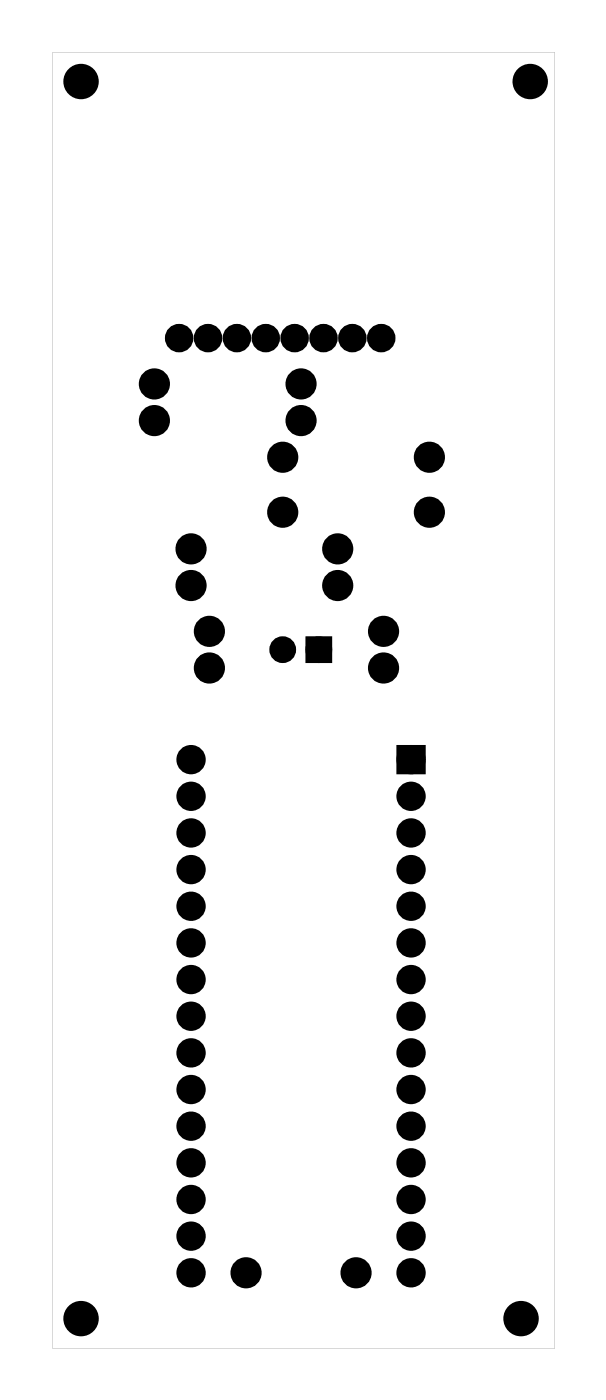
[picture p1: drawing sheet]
<svg xmlns="http://www.w3.org/2000/svg" width="42mm" height="97mm" viewBox="0 0 42 97" stroke-linecap="round" stroke-linejoin="round" font-family="sans-serif">
<g fill="#000">
<path d="M21.5 44.4h1.2v1.2h-1.2zM27.8 52h1.3v1.3h-1.3z"/>
<path d="M3.6 3.6v89.8h34.8v-89.8zM3.6 3.6h34.8v89.8h-34.8z"/>
</g>
<g fill="#000">
<circle cx="5.6" cy="5.6" r="1.1"/>
<circle cx="36.7" cy="5.6" r="1.1"/>
<circle cx="10.7" cy="26.6" r=".7"/>
<circle cx="10.7" cy="29.1" r=".7"/>
<circle cx="12.4" cy="23.4" r=".6"/>
<circle cx="13.2" cy="38" r=".7"/>
<circle cx="14.4" cy="23.4" r=".6"/>
<circle cx="16.4" cy="23.4" r=".6"/>
<circle cx="18.4" cy="23.4" r=".6"/>
<circle cx="19.6" cy="31.7" r=".7"/>
<circle cx="19.6" cy="35.5" r=".7"/>
<circle cx="20.4" cy="23.4" r=".6"/>
<circle cx="20.9" cy="26.6" r=".7"/>
<circle cx="20.9" cy="29.1" r=".7"/>
<circle cx="22.4" cy="23.4" r=".6"/>
<circle cx="23.4" cy="38" r=".7"/>
<circle cx="24.4" cy="23.4" r=".6"/>
<circle cx="26.4" cy="23.4" r=".6"/>
<circle cx="29.7" cy="31.7" r=".7"/>
<circle cx="29.7" cy="35.5" r=".7"/>
<circle cx="13.2" cy="57.7" r=".67"/>
<circle cx="13.2" cy="55.2" r=".67"/>
<circle cx="13.2" cy="52.6" r=".67"/>
<circle cx="13.2" cy="40.6" r=".7"/>
<circle cx="14.5" cy="46.3" r=".7"/>
<circle cx="14.5" cy="43.7" r=".7"/>
<circle cx="19.6" cy="45" r=".6"/>
<circle cx="22.1" cy="45" r=".6"/>
<circle cx="23.4" cy="40.6" r=".7"/>
<circle cx="26.6" cy="46.3" r=".7"/>
<circle cx="26.6" cy="43.7" r=".7"/>
<circle cx="28.5" cy="57.7" r=".67"/>
<circle cx="28.5" cy="55.2" r=".67"/>
<circle cx="28.5" cy="52.6" r=".67"/>
<circle cx="13.2" cy="70.4" r=".67"/>
<circle cx="13.2" cy="73" r=".67"/>
<circle cx="13.2" cy="60.3" r=".67"/>
<circle cx="13.2" cy="62.8" r=".67"/>
<circle cx="13.2" cy="75.5" r=".67"/>
<circle cx="13.2" cy="78" r=".67"/>
<circle cx="13.2" cy="65.3" r=".67"/>
<circle cx="13.2" cy="67.9" r=".67"/>
<circle cx="28.5" cy="73" r=".67"/>
<circle cx="28.5" cy="70.4" r=".67"/>
<circle cx="28.5" cy="60.3" r=".67"/>
<circle cx="28.5" cy="62.8" r=".67"/>
<circle cx="28.5" cy="75.5" r=".67"/>
<circle cx="28.5" cy="78" r=".67"/>
<circle cx="28.5" cy="65.3" r=".67"/>
<circle cx="28.5" cy="67.9" r=".67"/>
<circle cx="5.6" cy="91.4" r="1.1"/>
<circle cx="13.2" cy="85.7" r=".67"/>
<circle cx="13.2" cy="88.2" r=".67"/>
<circle cx="13.2" cy="83.1" r=".67"/>
<circle cx="13.2" cy="80.6" r=".67"/>
<circle cx="17" cy="88.2" r=".7"/>
<circle cx="24.7" cy="88.2" r=".7"/>
<circle cx="28.5" cy="85.7" r=".67"/>
<circle cx="28.5" cy="88.2" r=".67"/>
<circle cx="28.5" cy="83.1" r=".67"/>
<circle cx="28.5" cy="80.6" r=".67"/>
<circle cx="36.1" cy="91.4" r="1.1"/>
</g>
<g fill="none" stroke="#000" stroke-width=".76" stroke-linecap="butt">
<circle cx="10.7" cy="26.6" r=".7"/>
<circle cx="10.7" cy="29.1" r=".7"/>
<circle cx="12.4" cy="23.4" r=".6"/>
<circle cx="13.2" cy="38" r=".7"/>
<circle cx="14.4" cy="23.4" r=".6"/>
<circle cx="16.4" cy="23.4" r=".6"/>
<circle cx="18.4" cy="23.4" r=".6"/>
<circle cx="19.6" cy="31.7" r=".7"/>
<circle cx="19.6" cy="35.5" r=".7"/>
<circle cx="20.4" cy="23.4" r=".6"/>
<circle cx="20.9" cy="26.6" r=".7"/>
<circle cx="20.9" cy="29.1" r=".7"/>
<circle cx="22.4" cy="23.4" r=".6"/>
<circle cx="23.4" cy="38" r=".7"/>
<circle cx="24.4" cy="23.4" r=".6"/>
<circle cx="26.4" cy="23.4" r=".6"/>
<circle cx="29.7" cy="31.7" r=".7"/>
<circle cx="29.7" cy="35.5" r=".7"/>
<circle cx="13.2" cy="40.6" r=".7"/>
<circle cx="14.5" cy="46.3" r=".7"/>
<circle cx="14.5" cy="43.7" r=".7"/>
<circle cx="23.4" cy="40.6" r=".7"/>
<circle cx="26.6" cy="46.3" r=".7"/>
<circle cx="26.6" cy="43.7" r=".7"/>
<circle cx="17" cy="88.2" r=".7"/>
<circle cx="24.7" cy="88.2" r=".7"/>
</g>
<g fill="none" stroke="#000" stroke-width=".65" stroke-linecap="butt">
<path d="M21.5 44.4h1.2v1.2h-1.2z"/>
<circle cx="19.6" cy="45" r=".6"/>
<circle cx="22.1" cy="45" r=".6"/>
</g>
<g fill="none" stroke="#000" stroke-width=".25">
<circle cx="5.6" cy="5.6" r="1.1"/>
<circle cx="36.7" cy="5.6" r="1.1"/>
<circle cx="5.6" cy="91.4" r="1.1"/>
<circle cx="36.1" cy="91.4" r="1.1"/>
</g>
<g fill="none" stroke="#000" stroke-width=".69" stroke-linecap="butt">
<path d="M27.8 52h1.3v1.3h-1.3z"/>
<circle cx="13.2" cy="55.2" r=".67"/>
<circle cx="13.2" cy="57.7" r=".67"/>
<circle cx="13.2" cy="52.6" r=".67"/>
<circle cx="28.5" cy="55.2" r=".67"/>
<circle cx="28.5" cy="57.7" r=".67"/>
<circle cx="28.5" cy="52.6" r=".67"/>
<circle cx="13.2" cy="65.3" r=".67"/>
<circle cx="13.2" cy="60.3" r=".67"/>
<circle cx="13.2" cy="62.8" r=".67"/>
<circle cx="13.2" cy="67.9" r=".67"/>
<circle cx="13.2" cy="70.4" r=".67"/>
<circle cx="13.2" cy="75.5" r=".67"/>
<circle cx="13.2" cy="78" r=".67"/>
<circle cx="13.2" cy="73" r=".67"/>
<circle cx="28.5" cy="65.3" r=".67"/>
<circle cx="28.5" cy="60.3" r=".67"/>
<circle cx="28.5" cy="62.8" r=".67"/>
<circle cx="28.5" cy="67.9" r=".67"/>
<circle cx="28.5" cy="70.4" r=".67"/>
<circle cx="28.5" cy="73" r=".67"/>
<circle cx="28.5" cy="75.5" r=".67"/>
<circle cx="28.5" cy="78" r=".67"/>
<circle cx="13.2" cy="83.1" r=".67"/>
<circle cx="13.2" cy="80.6" r=".67"/>
<circle cx="13.2" cy="85.7" r=".67"/>
<circle cx="13.2" cy="88.2" r=".67"/>
<circle cx="28.5" cy="85.7" r=".67"/>
<circle cx="28.5" cy="88.2" r=".67"/>
<circle cx="28.5" cy="80.6" r=".67"/>
<circle cx="28.5" cy="83.1" r=".67"/>
</g>
</svg>
